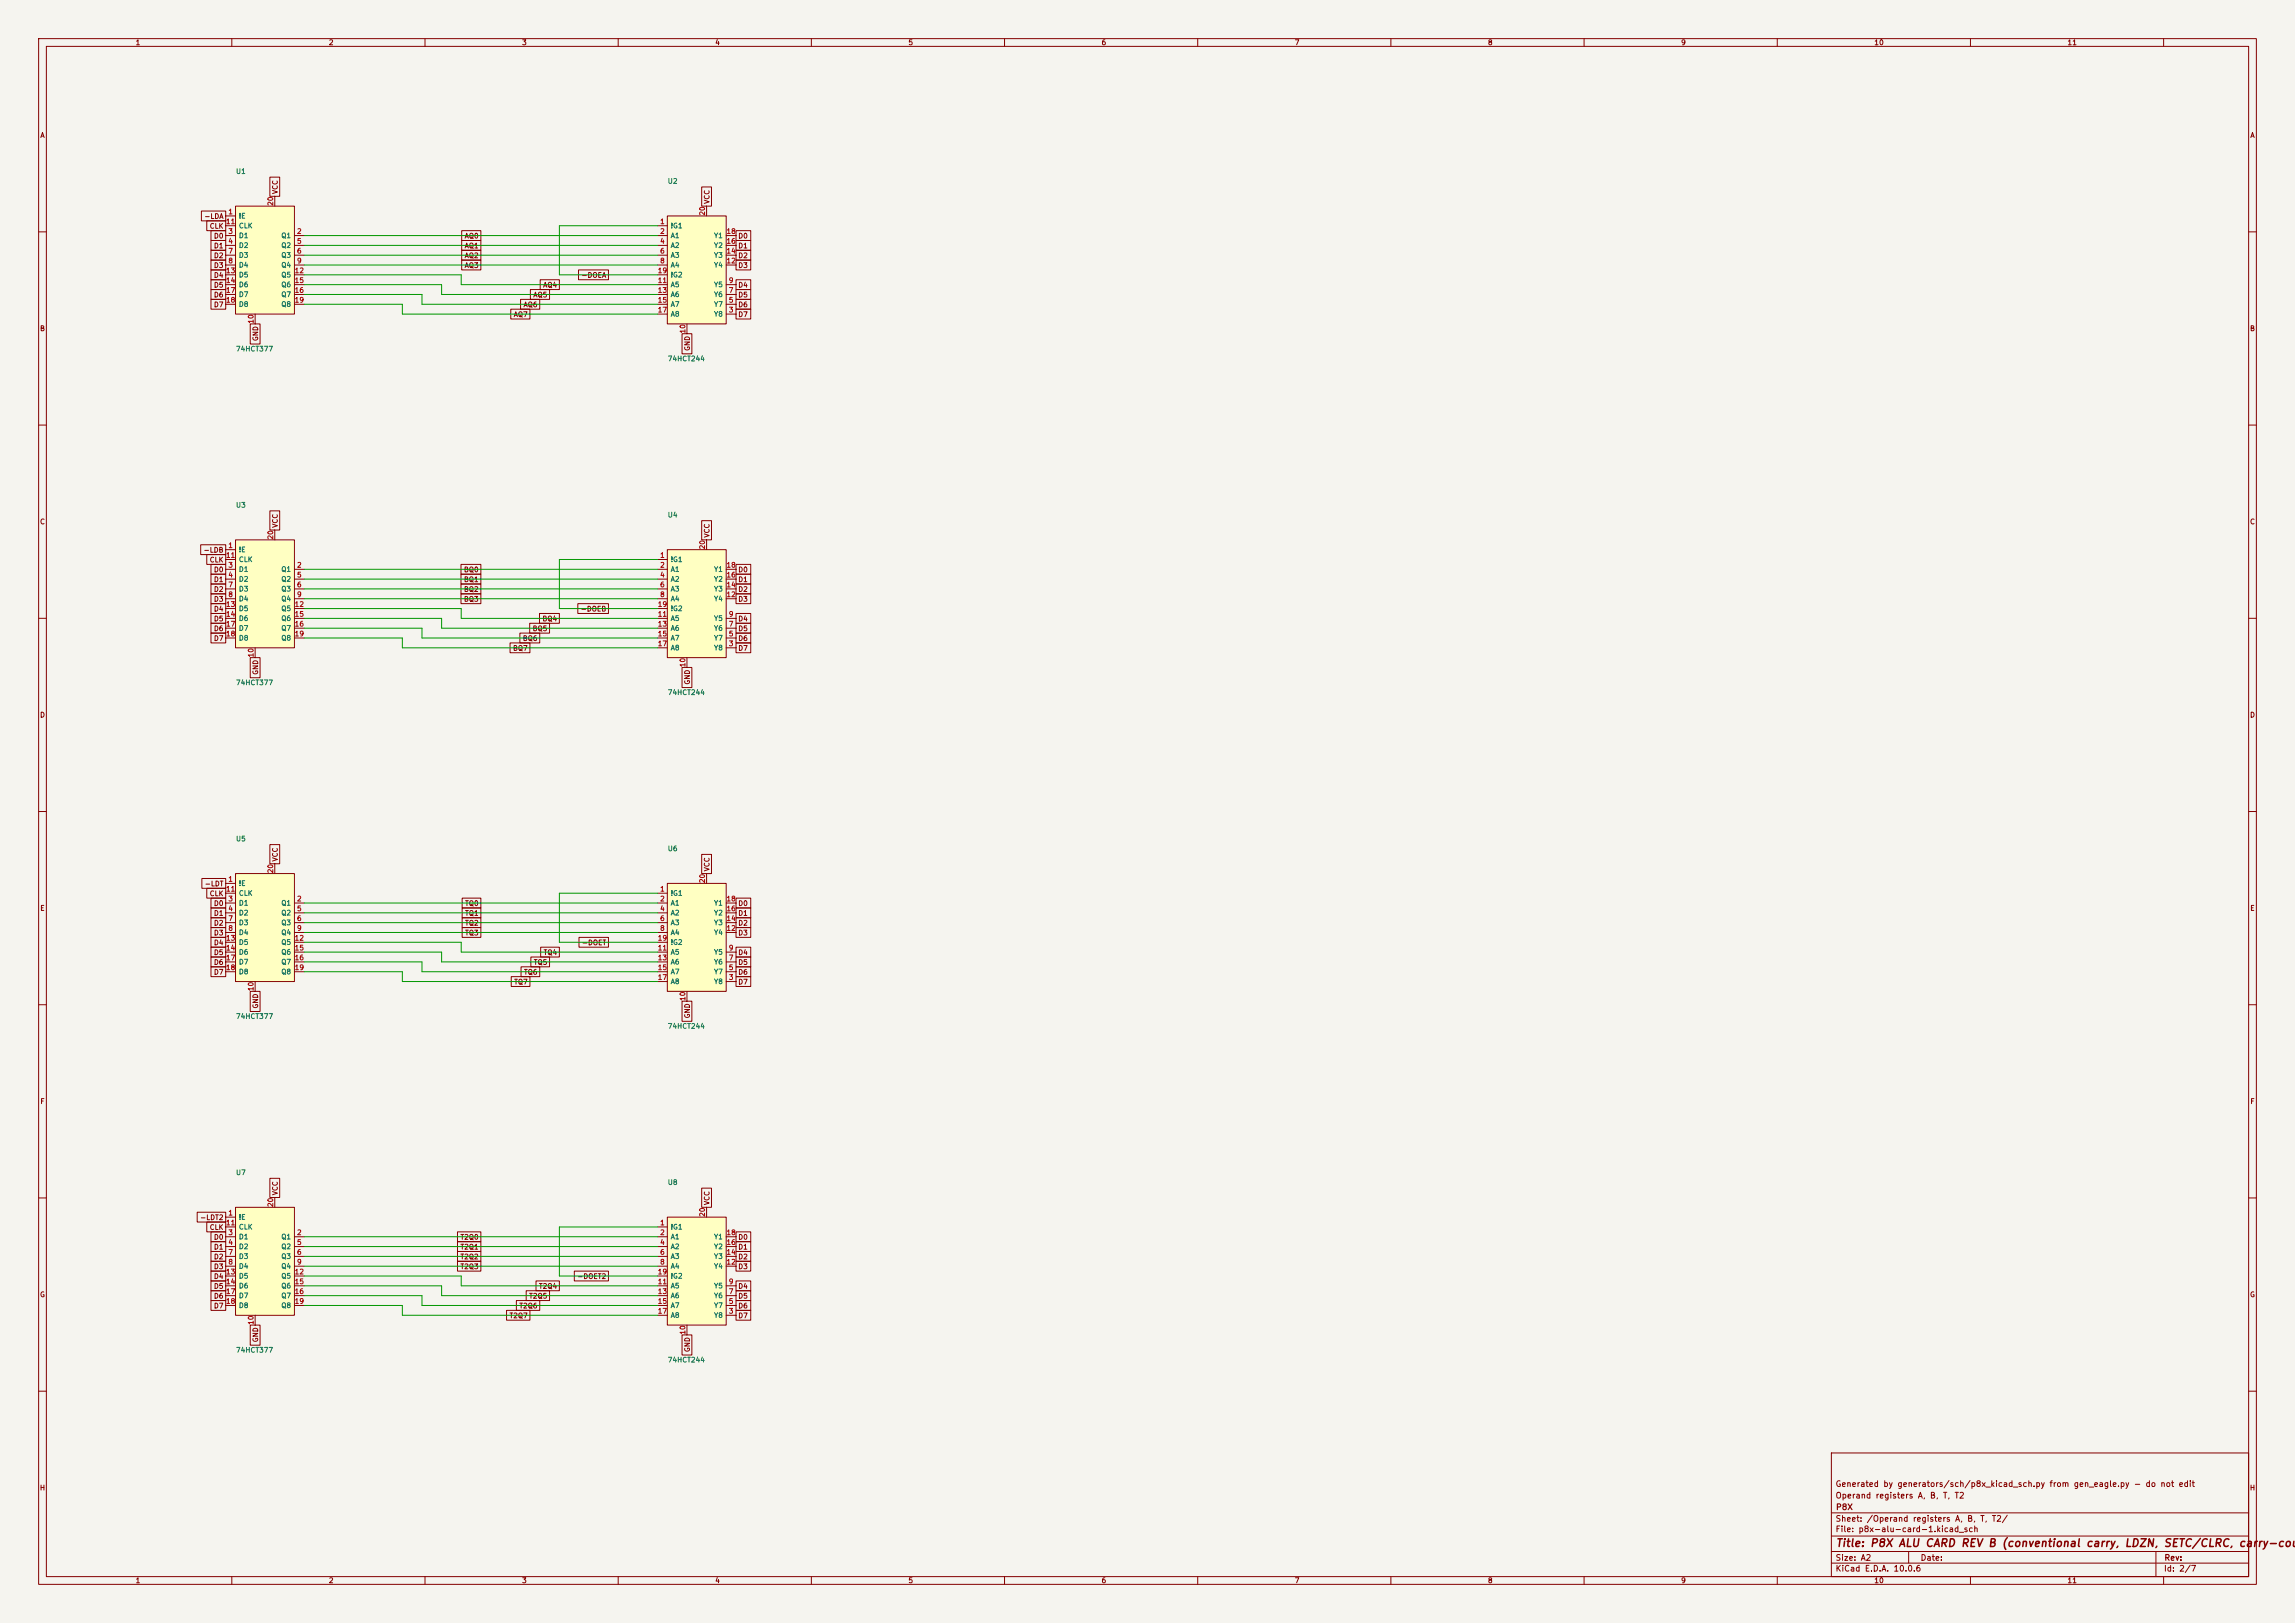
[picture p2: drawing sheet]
<svg xmlns="http://www.w3.org/2000/svg" width="594mm" height="420mm" viewBox="0 0 594 420" stroke-linecap="round" stroke-linejoin="round" font-family="sans-serif">
<defs><g id="words">
<text font-size="2" fill="#840000" x="475" y="400.8">Title: P8X ALU CARD REV B (conventional carry, LDZN, SETC/CLRC, carry-coup</text>
<g font-size="1.5" fill="#840000">
<text x="475" y="388.1">Operand registers A, B, T, T2</text>
<text x="475" y="385.1">Generated by generators/sch/p8x_kicad_sch.py from gen_eagle.py - do not edit</text>
<text x="475" y="394.1">Sheet: /Operand registers A, B, T, T2/</text>
<text x="475.1" y="391.1">P8X</text>
<text x="475" y="396.8">File: p8x-alu-card-1.kicad_sch</text>
<text x="475" y="407">KiCad E.D.A. 10.0.6</text>
<text x="475" y="404.2">Size: A2</text>
<text x="497" y="404.2">Date:</text>
<text x="560" y="407">Id: 2/7</text>
<text x="560.1" y="404.2">Rev:</text>
</g>
<g font-size="1.3" fill="#840000">
<text x="35" y="12">1</text>
<text x="85" y="12">2</text>
<text x="135" y="12">3</text>
<text x="185" y="12">4</text>
<text x="235" y="12">5</text>
<text x="285" y="12">6</text>
<text x="335" y="12">7</text>
<text x="385" y="12">8</text>
<text x="435" y="12">9</text>
<text x="485" y="12">10</text>
<text x="535" y="12">11</text>
<text x="10.3" y="36">A</text>
<text x="582.3" y="36">A</text>
<text x="72.2" y="50.4" transform="rotate(-90 72.2 50.4)">VCC</text>
<text x="183.9" y="52.9" transform="rotate(-90 183.9 52.9)">VCC</text>
<text x="52.8" y="56.9">-LDA</text>
<text x="54.1" y="59.5">CLK</text>
<text x="55.2" y="64.6">D1</text>
<text x="55.2" y="62">D0</text>
<text x="120.1" y="64.6">AQ1</text>
<text x="120.1" y="62">AQ0</text>
<text x="190.9" y="62">D0</text>
<text x="190.9" y="64.6">D1</text>
<text x="55.2" y="69.6">D3</text>
<text x="55.2" y="67.1">D2</text>
<text x="120.1" y="69.6">AQ3</text>
<text x="120.1" y="67.1">AQ2</text>
<text x="190.9" y="67.1">D2</text>
<text x="190.9" y="69.6">D3</text>
<text x="55.2" y="72.2">D4</text>
<text x="55.2" y="74.7">D5</text>
<text x="55.2" y="77.3">D6</text>
<text x="137.9" y="77.3">AQ5</text>
<text x="140.4" y="74.7">AQ4</text>
<text x="150.4" y="72.2">-DOEA</text>
<text x="190.9" y="74.7">D4</text>
<text x="190.9" y="77.3">D5</text>
<text x="55.2" y="79.8">D7</text>
<text x="132.8" y="82.3">AQ7</text>
<text x="135.4" y="79.8">AQ6</text>
<text x="190.9" y="79.8">D6</text>
<text x="190.9" y="82.3">D7</text>
<text x="10.2" y="86">B</text>
<text x="67.1" y="88.4" transform="rotate(-90 67.1 88.4)">GND</text>
<text x="582.2" y="86">B</text>
<text x="178.9" y="90.9" transform="rotate(-90 178.9 90.9)">GND</text>
<text x="10.2" y="136">C</text>
<text x="72.2" y="136.7" transform="rotate(-90 72.2 136.7)">VCC</text>
<text x="582.2" y="136">C</text>
<text x="52.6" y="143.3">-LDB</text>
<text x="183.9" y="139.3" transform="rotate(-90 183.9 139.3)">VCC</text>
<text x="54.1" y="145.8">CLK</text>
<text x="55.2" y="148.4">D0</text>
<text x="119.9" y="148.4">BQ0</text>
<text x="190.9" y="148.4">D0</text>
<text x="55.2" y="156">D3</text>
<text x="55.2" y="150.9">D1</text>
<text x="55.2" y="153.5">D2</text>
<text x="119.9" y="150.9">BQ1</text>
<text x="119.9" y="153.5">BQ2</text>
<text x="119.9" y="156">BQ3</text>
<text x="190.9" y="150.9">D1</text>
<text x="190.9" y="153.5">D2</text>
<text x="190.9" y="156">D3</text>
<text x="55.2" y="158.5">D4</text>
<text x="55.2" y="161.1">D5</text>
<text x="140.3" y="161.1">BQ4</text>
<text x="150.2" y="158.5">-DOEB</text>
<text x="190.9" y="161.1">D4</text>
<text x="55.2" y="163.6">D6</text>
<text x="55.2" y="166.2">D7</text>
<text x="135.2" y="166.2">BQ6</text>
<text x="137.7" y="163.6">BQ5</text>
<text x="190.9" y="163.6">D5</text>
<text x="190.9" y="166.2">D6</text>
<text x="132.6" y="168.7">BQ7</text>
<text x="190.9" y="168.7">D7</text>
<text x="67.1" y="174.8" transform="rotate(-90 67.1 174.8)">GND</text>
<text x="178.9" y="177.3" transform="rotate(-90 178.9 177.3)">GND</text>
<text x="10.2" y="186">D</text>
<text x="582.2" y="186">D</text>
<text x="72.2" y="223.1" transform="rotate(-90 72.2 223.1)">VCC</text>
<text x="183.9" y="225.6" transform="rotate(-90 183.9 225.6)">VCC</text>
<text x="52.9" y="229.7">-LDT</text>
<text x="54.1" y="232.2">CLK</text>
<text x="10.3" y="236">E</text>
<text x="55.2" y="239.8">D2</text>
<text x="55.2" y="237.3">D1</text>
<text x="55.2" y="234.7">D0</text>
<text x="120.2" y="239.8">TQ2</text>
<text x="120.2" y="237.3">TQ1</text>
<text x="120.2" y="234.7">TQ0</text>
<text x="190.9" y="234.7">D0</text>
<text x="190.9" y="237.3">D1</text>
<text x="190.9" y="239.8">D2</text>
<text x="582.3" y="236">E</text>
<text x="55.2" y="244.9">D4</text>
<text x="55.2" y="242.4">D3</text>
<text x="120.2" y="242.4">TQ3</text>
<text x="150.5" y="244.9">-DOET</text>
<text x="190.9" y="242.4">D3</text>
<text x="55.2" y="250">D6</text>
<text x="55.2" y="247.4">D5</text>
<text x="138" y="250">TQ5</text>
<text x="140.6" y="247.4">TQ4</text>
<text x="190.9" y="247.4">D4</text>
<text x="190.9" y="250">D5</text>
<text x="55.2" y="252.5">D7</text>
<text x="132.9" y="255.1">TQ7</text>
<text x="135.5" y="252.5">TQ6</text>
<text x="190.9" y="252.5">D6</text>
<text x="190.9" y="255.1">D7</text>
<text x="67.1" y="261.1" transform="rotate(-90 67.1 261.1)">GND</text>
<text x="178.9" y="263.7" transform="rotate(-90 178.9 263.7)">GND</text>
<text x="10.3" y="286">F</text>
<text x="582.3" y="286">F</text>
<text x="72.2" y="309.4" transform="rotate(-90 72.2 309.4)">VCC</text>
<text x="183.9" y="312" transform="rotate(-90 183.9 312)">VCC</text>
<text x="51.7" y="316">-LDT2</text>
<text x="54.1" y="318.6">CLK</text>
<text x="55.2" y="321.1">D0</text>
<text x="55.2" y="323.6">D1</text>
<text x="119" y="321.1">T2Q0</text>
<text x="119" y="323.6">T2Q1</text>
<text x="190.9" y="321.1">D0</text>
<text x="190.9" y="323.6">D1</text>
<text x="55.2" y="328.7">D3</text>
<text x="55.2" y="326.2">D2</text>
<text x="119" y="326.2">T2Q2</text>
<text x="119" y="328.7">T2Q3</text>
<text x="190.9" y="326.2">D2</text>
<text x="190.9" y="328.7">D3</text>
<text x="10.2" y="336">G</text>
<text x="55.2" y="331.3">D4</text>
<text x="55.2" y="333.8">D5</text>
<text x="139.4" y="333.8">T2Q4</text>
<text x="149.3" y="331.3">-DOET2</text>
<text x="190.9" y="333.8">D4</text>
<text x="582.2" y="336">G</text>
<text x="55.2" y="336.3">D6</text>
<text x="55.2" y="338.9">D7</text>
<text x="131.7" y="341.4">T2Q7</text>
<text x="134.3" y="338.9">T2Q6</text>
<text x="136.8" y="336.3">T2Q5</text>
<text x="190.9" y="336.3">D5</text>
<text x="190.9" y="338.9">D6</text>
<text x="190.9" y="341.4">D7</text>
<text x="67.1" y="347.5" transform="rotate(-90 67.1 347.5)">GND</text>
<text x="178.9" y="350" transform="rotate(-90 178.9 350)">GND</text>
<text x="10.2" y="386">H</text>
<text x="582.2" y="386">H</text>
<text x="35" y="410">1</text>
<text x="85" y="410">2</text>
<text x="135" y="410">3</text>
<text x="185" y="410">4</text>
<text x="235" y="410">5</text>
<text x="285" y="410">6</text>
<text x="335" y="410">7</text>
<text x="385" y="410">8</text>
<text x="435" y="410">9</text>
<text x="485" y="410">10</text>
<text x="535" y="410">11</text>
</g>
<g font-size="1.3" fill="#006464">
<text x="60.9" y="45.3">U1</text>
<text x="172.7" y="47.8">U2</text>
<text x="61.7" y="56.8">!E</text>
<text x="61.7" y="59.4">CLK</text>
<text x="173.5" y="59.4">!G1</text>
<text x="61.7" y="61.9">D1</text>
<text x="61.7" y="64.5">D2</text>
<text x="72.7" y="61.9">Q1</text>
<text x="72.7" y="64.5">Q2</text>
<text x="173.5" y="61.9">A1</text>
<text x="173.5" y="64.5">A2</text>
<text x="184.7" y="64.5">Y2</text>
<text x="184.7" y="61.9">Y1</text>
<text x="61.7" y="67">D3</text>
<text x="61.7" y="69.5">D4</text>
<text x="72.7" y="67">Q3</text>
<text x="72.7" y="69.5">Q4</text>
<text x="173.5" y="67">A3</text>
<text x="173.5" y="69.5">A4</text>
<text x="184.7" y="69.5">Y4</text>
<text x="184.7" y="67">Y3</text>
<text x="61.7" y="72.1">D5</text>
<text x="61.7" y="74.6">D6</text>
<text x="61.7" y="77.2">D7</text>
<text x="72.7" y="72.1">Q5</text>
<text x="72.7" y="74.6">Q6</text>
<text x="72.7" y="77.2">Q7</text>
<text x="173.5" y="74.6">A5</text>
<text x="173.5" y="77.2">A6</text>
<text x="173.5" y="72.1">!G2</text>
<text x="184.7" y="77.2">Y6</text>
<text x="184.7" y="74.6">Y5</text>
<text x="61.7" y="79.7">D8</text>
<text x="72.7" y="79.7">Q8</text>
<text x="173.5" y="79.7">A7</text>
<text x="173.5" y="82.2">A8</text>
<text x="184.7" y="82.2">Y8</text>
<text x="184.7" y="79.7">Y7</text>
<text x="60.9" y="91.2">74HCT377</text>
<text x="172.7" y="93.8">74HCT244</text>
<text x="60.9" y="131.7">U3</text>
<text x="172.7" y="134.2">U4</text>
<text x="61.7" y="143.2">!E</text>
<text x="61.7" y="148.3">D1</text>
<text x="61.7" y="145.7">CLK</text>
<text x="72.7" y="148.3">Q1</text>
<text x="173.5" y="145.7">!G1</text>
<text x="173.5" y="148.3">A1</text>
<text x="184.7" y="148.3">Y1</text>
<text x="61.7" y="150.8">D2</text>
<text x="61.7" y="153.4">D3</text>
<text x="61.7" y="155.9">D4</text>
<text x="72.7" y="150.8">Q2</text>
<text x="72.7" y="153.4">Q3</text>
<text x="72.7" y="155.9">Q4</text>
<text x="173.5" y="150.8">A2</text>
<text x="173.5" y="153.4">A3</text>
<text x="173.5" y="155.9">A4</text>
<text x="184.7" y="155.9">Y4</text>
<text x="184.7" y="153.4">Y3</text>
<text x="184.7" y="150.8">Y2</text>
<text x="61.7" y="158.4">D5</text>
<text x="61.7" y="161">D6</text>
<text x="72.7" y="158.4">Q5</text>
<text x="72.7" y="161">Q6</text>
<text x="173.5" y="161">A5</text>
<text x="173.5" y="158.4">!G2</text>
<text x="184.7" y="161">Y5</text>
<text x="61.7" y="163.5">D7</text>
<text x="61.7" y="166.1">D8</text>
<text x="72.7" y="163.5">Q7</text>
<text x="72.7" y="166.1">Q8</text>
<text x="173.5" y="163.5">A6</text>
<text x="173.5" y="166.1">A7</text>
<text x="184.7" y="166.1">Y7</text>
<text x="184.7" y="163.5">Y6</text>
<text x="173.5" y="168.6">A8</text>
<text x="184.7" y="168.6">Y8</text>
<text x="60.9" y="177.6">74HCT377</text>
<text x="172.7" y="180.1">74HCT244</text>
<text x="60.9" y="218">U5</text>
<text x="172.7" y="220.6">U6</text>
<text x="61.7" y="229.6">!E</text>
<text x="61.7" y="232.1">CLK</text>
<text x="173.5" y="232.1">!G1</text>
<text x="61.7" y="234.6">D1</text>
<text x="61.7" y="237.2">D2</text>
<text x="61.7" y="239.7">D3</text>
<text x="72.7" y="234.6">Q1</text>
<text x="72.7" y="237.2">Q2</text>
<text x="72.7" y="239.7">Q3</text>
<text x="173.5" y="234.6">A1</text>
<text x="173.5" y="237.2">A2</text>
<text x="173.5" y="239.7">A3</text>
<text x="184.7" y="239.7">Y3</text>
<text x="184.7" y="237.2">Y2</text>
<text x="184.7" y="234.6">Y1</text>
<text x="61.7" y="242.3">D4</text>
<text x="61.7" y="244.8">D5</text>
<text x="72.7" y="242.3">Q4</text>
<text x="72.7" y="244.8">Q5</text>
<text x="173.5" y="242.3">A4</text>
<text x="173.5" y="244.8">!G2</text>
<text x="184.7" y="242.3">Y4</text>
<text x="61.7" y="247.3">D6</text>
<text x="61.7" y="249.9">D7</text>
<text x="72.7" y="247.3">Q6</text>
<text x="72.7" y="249.9">Q7</text>
<text x="173.5" y="247.3">A5</text>
<text x="173.5" y="249.9">A6</text>
<text x="184.7" y="249.9">Y6</text>
<text x="184.7" y="247.3">Y5</text>
<text x="61.7" y="252.4">D8</text>
<text x="72.7" y="252.4">Q8</text>
<text x="173.5" y="252.4">A7</text>
<text x="173.5" y="255">A8</text>
<text x="184.7" y="255">Y8</text>
<text x="184.7" y="252.4">Y7</text>
<text x="60.9" y="264">74HCT377</text>
<text x="172.7" y="266.5">74HCT244</text>
<text x="60.9" y="304.4">U7</text>
<text x="172.7" y="306.9">U8</text>
<text x="61.7" y="315.9">!E</text>
<text x="61.7" y="321">D1</text>
<text x="61.7" y="323.5">D2</text>
<text x="61.7" y="318.5">CLK</text>
<text x="72.7" y="321">Q1</text>
<text x="72.7" y="323.5">Q2</text>
<text x="173.5" y="318.5">!G1</text>
<text x="173.5" y="321">A1</text>
<text x="173.5" y="323.5">A2</text>
<text x="184.7" y="323.5">Y2</text>
<text x="184.7" y="321">Y1</text>
<text x="61.7" y="326.1">D3</text>
<text x="61.7" y="328.6">D4</text>
<text x="72.7" y="326.1">Q3</text>
<text x="72.7" y="328.6">Q4</text>
<text x="173.5" y="326.1">A3</text>
<text x="173.5" y="328.6">A4</text>
<text x="184.7" y="328.6">Y4</text>
<text x="184.7" y="326.1">Y3</text>
<text x="61.7" y="331.2">D5</text>
<text x="61.7" y="333.7">D6</text>
<text x="72.7" y="331.2">Q5</text>
<text x="72.7" y="333.7">Q6</text>
<text x="173.5" y="333.7">A5</text>
<text x="173.5" y="331.2">!G2</text>
<text x="184.7" y="333.7">Y5</text>
<text x="61.7" y="336.2">D7</text>
<text x="61.7" y="338.8">D8</text>
<text x="72.7" y="336.2">Q7</text>
<text x="72.7" y="338.8">Q8</text>
<text x="173.5" y="336.2">A6</text>
<text x="173.5" y="338.8">A7</text>
<text x="173.5" y="341.3">A8</text>
<text x="184.7" y="341.3">Y8</text>
<text x="184.7" y="338.8">Y7</text>
<text x="184.7" y="336.2">Y6</text>
<text x="60.9" y="350.3">74HCT377</text>
<text x="172.7" y="352.9">74HCT244</text>
</g>
<g font-size="1.3" fill="#a90000">
<text x="71" y="53.4" transform="rotate(-90 71 53.4)">20</text>
<text x="58.4" y="58.3">11</text>
<text x="59" y="55.7">1</text>
<text x="170.7" y="58.3">1</text>
<text x="182.7" y="55.9" transform="rotate(-90 182.7 55.9)">20</text>
<text x="59" y="60.8">3</text>
<text x="59" y="63.4">4</text>
<text x="59" y="65.9">7</text>
<text x="76.7" y="60.8">2</text>
<text x="76.7" y="63.4">5</text>
<text x="76.7" y="65.9">6</text>
<text x="170.7" y="60.8">2</text>
<text x="170.7" y="63.4">4</text>
<text x="170.7" y="65.9">6</text>
<text x="187.9" y="65.9">14</text>
<text x="187.9" y="63.4">16</text>
<text x="187.9" y="60.8">18</text>
<text x="58.4" y="71">13</text>
<text x="59" y="68.4">8</text>
<text x="76.1" y="71">12</text>
<text x="76.7" y="68.4">9</text>
<text x="170.1" y="71">19</text>
<text x="170.7" y="68.4">8</text>
<text x="187.9" y="68.4">12</text>
<text x="58.4" y="73.5">14</text>
<text x="58.4" y="76.1">17</text>
<text x="76.1" y="73.5">15</text>
<text x="76.1" y="76.1">16</text>
<text x="170.1" y="73.5">11</text>
<text x="170.1" y="76.1">13</text>
<text x="188.5" y="76.1">7</text>
<text x="188.5" y="73.5">9</text>
<text x="58.4" y="78.6">18</text>
<text x="65.9" y="83.9" transform="rotate(-90 65.9 83.9)">10</text>
<text x="76.1" y="78.6">19</text>
<text x="170.1" y="78.6">15</text>
<text x="170.1" y="81.1">17</text>
<text x="188.5" y="81.1">3</text>
<text x="188.5" y="78.6">5</text>
<text x="177.7" y="86.4" transform="rotate(-90 177.7 86.4)">10</text>
<text x="59" y="142.1">1</text>
<text x="71" y="139.8" transform="rotate(-90 71 139.8)">20</text>
<text x="182.7" y="142.3" transform="rotate(-90 182.7 142.3)">20</text>
<text x="58.4" y="144.6">11</text>
<text x="59" y="147.2">3</text>
<text x="59" y="149.7">4</text>
<text x="76.7" y="147.2">2</text>
<text x="76.7" y="149.7">5</text>
<text x="170.7" y="144.6">1</text>
<text x="170.7" y="147.2">2</text>
<text x="170.7" y="149.7">4</text>
<text x="187.9" y="149.7">16</text>
<text x="187.9" y="147.2">18</text>
<text x="59" y="152.3">7</text>
<text x="59" y="154.8">8</text>
<text x="76.7" y="152.3">6</text>
<text x="76.7" y="154.8">9</text>
<text x="170.7" y="152.3">6</text>
<text x="170.7" y="154.8">8</text>
<text x="187.9" y="154.8">12</text>
<text x="187.9" y="152.3">14</text>
<text x="58.4" y="157.3">13</text>
<text x="58.4" y="159.9">14</text>
<text x="76.1" y="157.3">12</text>
<text x="76.1" y="159.9">15</text>
<text x="170.1" y="159.9">11</text>
<text x="170.1" y="157.3">19</text>
<text x="188.5" y="159.9">9</text>
<text x="58.4" y="162.4">17</text>
<text x="58.4" y="165">18</text>
<text x="76.1" y="162.4">16</text>
<text x="76.1" y="165">19</text>
<text x="170.1" y="162.4">13</text>
<text x="170.1" y="165">15</text>
<text x="170.1" y="167.5">17</text>
<text x="188.5" y="167.5">3</text>
<text x="188.5" y="165">5</text>
<text x="188.5" y="162.4">7</text>
<text x="65.9" y="170.2" transform="rotate(-90 65.9 170.2)">10</text>
<text x="177.7" y="172.8" transform="rotate(-90 177.7 172.8)">10</text>
<text x="71" y="226.1" transform="rotate(-90 71 226.1)">20</text>
<text x="58.4" y="231">11</text>
<text x="59" y="228.5">1</text>
<text x="59" y="233.5">3</text>
<text x="76.7" y="233.5">2</text>
<text x="170.7" y="231">1</text>
<text x="170.7" y="233.5">2</text>
<text x="182.7" y="228.7" transform="rotate(-90 182.7 228.7)">20</text>
<text x="187.9" y="233.5">18</text>
<text x="59" y="236.1">4</text>
<text x="59" y="238.6">7</text>
<text x="76.7" y="236.1">5</text>
<text x="76.7" y="238.6">6</text>
<text x="170.7" y="236.1">4</text>
<text x="170.7" y="238.6">6</text>
<text x="187.9" y="238.6">14</text>
<text x="187.9" y="236.1">16</text>
<text x="58.4" y="243.7">13</text>
<text x="59" y="241.2">8</text>
<text x="76.1" y="243.7">12</text>
<text x="76.7" y="241.2">9</text>
<text x="170.1" y="243.7">19</text>
<text x="170.7" y="241.2">8</text>
<text x="187.9" y="241.2">12</text>
<text x="58.4" y="246.2">14</text>
<text x="58.4" y="248.8">17</text>
<text x="58.4" y="251.3">18</text>
<text x="76.1" y="246.2">15</text>
<text x="76.1" y="248.8">16</text>
<text x="76.1" y="251.3">19</text>
<text x="170.1" y="246.2">11</text>
<text x="170.1" y="248.8">13</text>
<text x="170.1" y="251.3">15</text>
<text x="188.5" y="251.3">5</text>
<text x="188.5" y="248.8">7</text>
<text x="188.5" y="246.2">9</text>
<text x="65.9" y="256.6" transform="rotate(-90 65.9 256.6)">10</text>
<text x="170.1" y="253.9">17</text>
<text x="188.5" y="253.9">3</text>
<text x="177.7" y="259.1" transform="rotate(-90 177.7 259.1)">10</text>
<text x="58.4" y="317.4">11</text>
<text x="59" y="314.8">1</text>
<text x="71" y="312.5" transform="rotate(-90 71 312.5)">20</text>
<text x="170.7" y="317.4">1</text>
<text x="182.7" y="315" transform="rotate(-90 182.7 315)">20</text>
<text x="59" y="319.9">3</text>
<text x="59" y="322.4">4</text>
<text x="76.7" y="319.9">2</text>
<text x="76.7" y="322.4">5</text>
<text x="170.7" y="319.9">2</text>
<text x="170.7" y="322.4">4</text>
<text x="187.9" y="322.4">16</text>
<text x="187.9" y="319.9">18</text>
<text x="59" y="325">7</text>
<text x="59" y="327.5">8</text>
<text x="76.7" y="325">6</text>
<text x="76.7" y="327.5">9</text>
<text x="170.7" y="325">6</text>
<text x="170.7" y="327.5">8</text>
<text x="187.9" y="327.5">12</text>
<text x="187.9" y="325">14</text>
<text x="58.4" y="330.1">13</text>
<text x="58.4" y="332.6">14</text>
<text x="58.4" y="335.1">17</text>
<text x="76.1" y="330.1">12</text>
<text x="76.1" y="332.6">15</text>
<text x="76.1" y="335.1">16</text>
<text x="170.1" y="332.6">11</text>
<text x="170.1" y="335.1">13</text>
<text x="170.1" y="330.1">19</text>
<text x="188.5" y="335.1">7</text>
<text x="188.5" y="332.6">9</text>
<text x="58.4" y="337.7">18</text>
<text x="76.1" y="337.7">19</text>
<text x="170.1" y="337.7">15</text>
<text x="170.1" y="340.2">17</text>
<text x="188.5" y="340.2">3</text>
<text x="188.5" y="337.7">5</text>
<text x="65.9" y="343" transform="rotate(-90 65.9 343)">10</text>
<text x="177.7" y="345.5" transform="rotate(-90 177.7 345.5)">10</text>
</g>
</g></defs>
<path d="M0 0h594v420h-594z" fill="#f5f4ef" stroke="#f5f4ef" stroke-width=".26"/>
<g fill="none" stroke="#840000" stroke-width=".26">
<path d="M10 10h574v400h-574zM12 12h570v396h-570zM60 10v2M110 10v2M160 10v2M210 10v2M260 10v2M310 10v2M360 10v2M410 10v2M460 10v2M510 10v2"/>
<path d="M560 10v2M10 60h2M582 60h2M10 110h2M582 110h2M10 160h2M582 160h2M10 210h2M582 210h2M10 260h2M582 260h2M10 310h2"/>
<path d="M582 310h2M10 360h2M474 376h108v32h-108zM582 360h2M474 397.5h108M474 391.5h108M60 408v2M110 408v2M160 408v2M210 408v2M260 408v2M310 408v2"/>
<path d="M360 408v2M410 408v2M460 408v2M474 404.5h108M474 401.5h108M494 401.5v3M510 408v2M558 401.5v6.5M560 408v2"/>
</g>
<path d="M61 139.7h15.2v27.9h-15.2z" fill="#ffffc2"/>
<g fill="none" stroke="#840000" stroke-width=".26">
<path d="M61 139.7h15.2v27.9h-15.2zM71.1 137.2v2.5M58.4 142.2h2.6M58.4 147.3h2.6M58.4 149.9h2.6M58.4 152.4h2.6M58.4 154.9h2.6M58.4 144.8h2.6M58.4 157.5h2.6M76.2 147.3h2.5M76.2 149.9h2.5M76.2 152.4h2.5"/>
<path d="M76.2 154.9h2.5M76.2 157.5h2.5M58.4 160h2.6M58.4 162.6h2.6M58.4 165.1h2.6M66 167.6v2.6M76.2 160h2.5M76.2 162.6h2.5M76.2 165.1h2.5"/>
</g>
<path d="M172.7 228.6h15.3v27.9h-15.3z" fill="#ffffc2"/>
<g fill="none" stroke="#840000" stroke-width=".26">
<path d="M170.2 231.1h2.5M170.2 233.7h2.5M170.2 236.2h2.5M170.2 238.8h2.5M172.7 228.6h15.3v27.9h-15.3zM182.9 226.1v2.5M188 233.7h2.5M188 236.2h2.5M188 238.8h2.5M170.2 254h2.5M170.2 251.5h2.5M170.2 248.9h2.5"/>
<path d="M170.2 241.3h2.5M170.2 246.4h2.5M170.2 243.8h2.5M177.8 256.5v2.6M188 254h2.5M188 251.5h2.5M188 248.9h2.5M188 241.3h2.5M188 246.4h2.5"/>
</g>
<path d="M61 226.1h15.2v27.9h-15.2z" fill="#ffffc2"/>
<g fill="none" stroke="#840000" stroke-width=".26">
<path d="M58.4 228.6h2.6M58.4 233.7h2.6M58.4 236.2h2.6M58.4 238.8h2.6M58.4 231.1h2.6M61 226.1h15.2v27.9h-15.2zM71.1 223.5v2.6M76.2 233.7h2.5M76.2 236.2h2.5M76.2 238.8h2.5M58.4 241.3h2.6M58.4 243.8h2.6"/>
<path d="M58.4 246.4h2.6M58.4 248.9h2.6M58.4 251.5h2.6M66 254v2.5M76.2 241.3h2.5M76.2 243.8h2.5M76.2 246.4h2.5M76.2 248.9h2.5M76.2 251.5h2.5"/>
</g>
<path d="M172.7 55.9h15.3v27.9h-15.3z" fill="#ffffc2"/>
<g fill="none" stroke="#840000" stroke-width=".26">
<path d="M170.2 58.4h2.5M172.7 55.9h15.3v27.9h-15.3zM182.9 53.3v2.6M170.2 61h2.5M170.2 63.5h2.5M170.2 78.7h2.5M170.2 66h2.5M170.2 76.2h2.5M170.2 68.6h2.5M170.2 73.7h2.5M170.2 71.1h2.5M188 61h2.5"/>
<path d="M188 63.5h2.5M188 78.7h2.5M188 66h2.5M188 76.2h2.5M188 68.6h2.5M188 73.7h2.5M170.2 81.3h2.5M177.8 83.8v2.6M188 81.3h2.5"/>
</g>
<path d="M61 53.3h15.2v28h-15.2z" fill="#ffffc2"/>
<g fill="none" stroke="#840000" stroke-width=".26">
<path d="M58.4 55.9h2.6M58.4 58.4h2.6M61 53.3h15.2v28h-15.2zM71.1 50.8v2.5M58.4 61h2.6M58.4 63.5h2.6M58.4 66h2.6M58.4 68.6h2.6M58.4 71.1h2.6M58.4 73.7h2.6M58.4 76.2h2.6M58.4 78.7h2.6"/>
<path d="M76.2 61h2.5M76.2 63.5h2.5M76.2 66h2.5M76.2 68.6h2.5M76.2 71.1h2.5M76.2 73.7h2.5M76.2 76.2h2.5M76.2 78.7h2.5M66 81.3v2.5"/>
</g>
<path d="M172.7 315h15.3v27.9h-15.3z" fill="#ffffc2"/>
<g fill="none" stroke="#840000" stroke-width=".26">
<path d="M170.2 317.5h2.5M172.7 315h15.3v27.9h-15.3zM182.9 312.4v2.6M170.2 320h2.5M170.2 322.6h2.5M170.2 337.8h2.5M170.2 325.1h2.5M170.2 335.3h2.5M170.2 327.7h2.5M170.2 332.7h2.5M170.2 330.2h2.5M188 320h2.5"/>
<path d="M188 322.6h2.5M188 337.8h2.5M188 325.1h2.5M188 335.3h2.5M188 327.7h2.5M188 332.7h2.5M170.2 340.4h2.5M177.8 342.9v2.5M188 340.4h2.5"/>
</g>
<path d="M61 312.4h15.2v28h-15.2z" fill="#ffffc2"/>
<g fill="none" stroke="#840000" stroke-width=".26">
<path d="M58.4 315h2.6M58.4 317.5h2.6M61 312.4h15.2v28h-15.2zM71.1 309.9v2.5M58.4 320h2.6M58.4 322.6h2.6M58.4 325.1h2.6M58.4 327.7h2.6M58.4 330.2h2.6M58.4 332.7h2.6M58.4 335.3h2.6M58.4 337.8h2.6"/>
<path d="M76.2 320h2.5M76.2 322.6h2.5M76.2 325.1h2.5M76.2 327.7h2.5M76.2 330.2h2.5M76.2 332.7h2.5M76.2 335.3h2.5M76.2 337.8h2.5M66 340.4v2.5"/>
</g>
<path d="M172.7 142.2h15.3v28h-15.3z" fill="#ffffc2"/>
<g fill="none" stroke="#840000" stroke-width=".26">
<path d="M52.1 54.6h6.3v2.6h-6.3zM53.5 57.1h4.9v2.6h-4.9zM54.6 59.7h3.8v2.5h-3.8zM69.8 45.8h2.6v5h-2.6zM119.5 59.7h5v2.5h-5zM181.6 48.4h2.6v4.9h-2.6zM190.5 59.7h3.8v2.5h-3.8zM54.6 62.2h3.8v2.6h-3.8zM54.6 69.8h3.8v2.6h-3.8zM54.6 72.4h3.8v2.5h-3.8zM54.6 74.9h3.8v2.6h-3.8zM54.6 67.3h3.8v2.6h-3.8z"/>
<path d="M54.6 64.8h3.8v2.5h-3.8zM54.6 77.5h3.8v2.5h-3.8zM119.5 67.3h5v2.6h-5zM119.5 64.8h5v2.5h-5zM119.5 62.2h5v2.6h-5zM134.7 77.5h5v2.5h-5zM137.3 74.9h4.9v2.6h-4.9zM139.8 72.4h5v2.5h-5zM149.7 69.8h7.8v2.6h-7.8zM190.5 62.2h3.8v2.6h-3.8zM190.5 64.8h3.8v2.5h-3.8zM190.5 67.3h3.8v2.6h-3.8z"/>
<path d="M190.5 72.4h3.8v2.5h-3.8zM190.5 74.9h3.8v2.6h-3.8zM190.5 77.5h3.8v2.5h-3.8zM64.8 83.8h2.5v5.2h-2.5zM132.2 80h5v2.6h-5zM176.5 86.4h2.6v5.2h-2.6zM190.5 80h3.8v2.6h-3.8zM69.8 132.2h2.6v5h-2.6zM181.6 134.7h2.6v5h-2.6zM182.9 139.7v2.5M51.9 141h6.5v2.5h-6.5zM53.5 143.5h4.9v2.6h-4.9z"/>
<path d="M54.6 153.7h3.8v2.5h-3.8zM54.6 156.2h3.8v2.6h-3.8zM54.6 158.7h3.8v2.6h-3.8zM54.6 146h3.8v2.6h-3.8zM54.6 148.6h3.8v2.5h-3.8zM54.6 151.1h3.8v2.6h-3.8zM119.3 146h5.2v2.6h-5.2zM119.3 148.6h5.2v2.5h-5.2zM119.3 151.1h5.2v2.6h-5.2zM119.3 153.7h5.2v2.5h-5.2zM139.6 158.7h5.2v2.6h-5.2zM149.6 156.2h7.9v2.6h-7.9z"/>
<path d="M170.2 144.8h2.5M170.2 147.3h2.5M170.2 149.9h2.5M170.2 152.4h2.5M170.2 154.9h2.5M170.2 157.5h2.5M172.7 142.2h15.3v28h-15.3zM188 147.3h2.5M188 149.9h2.5M188 152.4h2.5M188 154.9h2.5M190.5 146h3.8v2.6h-3.8z"/>
<path d="M190.5 148.6h3.8v2.5h-3.8zM190.5 151.1h3.8v2.6h-3.8zM190.5 153.7h3.8v2.5h-3.8zM190.5 158.7h3.8v2.6h-3.8zM54.6 161.3h3.8v2.5h-3.8zM54.6 163.8h3.8v2.6h-3.8zM64.8 170.2h2.5v5.2h-2.5zM132 166.4h5.2v2.5h-5.2zM134.6 163.8h5.1v2.6h-5.1zM137.1 161.3h5.1v2.5h-5.1zM170.2 167.6h2.5M170.2 165.1h2.5"/>
<path d="M170.2 162.6h2.5M170.2 160h2.5M176.5 172.7h2.6v5.2h-2.6zM177.8 170.2v2.5M188 167.6h2.5M188 165.1h2.5M188 162.6h2.5M188 160h2.5M190.5 161.3h3.8v2.5h-3.8zM190.5 163.8h3.8v2.6h-3.8zM190.5 166.4h3.8v2.5h-3.8zM69.8 218.6h2.6v4.9h-2.6z"/>
<path d="M52.2 227.3h6.2v2.6h-6.2zM53.5 229.9h4.9v2.5h-4.9zM54.6 237.5h3.8v2.5h-3.8zM54.6 234.9h3.8v2.6h-3.8zM54.6 232.4h3.8v2.6h-3.8zM119.6 237.5h4.9v2.5h-4.9zM119.6 234.9h4.9v2.6h-4.9zM119.6 232.4h4.9v2.6h-4.9zM181.6 221.1h2.6v5h-2.6zM190.5 232.4h3.8v2.6h-3.8zM190.5 234.9h3.8v2.6h-3.8zM190.5 237.5h3.8v2.5h-3.8z"/>
<path d="M54.6 250.2h3.8v2.5h-3.8zM54.6 247.6h3.8v2.6h-3.8zM54.6 245.1h3.8v2.6h-3.8zM54.6 242.6h3.8v2.5h-3.8zM54.6 240h3.8v2.6h-3.8zM64.8 256.5h2.5v5.2h-2.5zM119.6 240h4.9v2.6h-4.9zM132.3 252.7h4.9v2.6h-4.9zM134.9 250.2h4.8v2.5h-4.8zM137.4 247.6h4.8v2.6h-4.8zM139.9 245.1h4.9v2.6h-4.9zM149.9 242.6h7.6v2.5h-7.6z"/>
<path d="M176.5 259.1h2.6v5.2h-2.6zM190.5 240h3.8v2.6h-3.8zM190.5 245.1h3.8v2.6h-3.8zM190.5 247.6h3.8v2.6h-3.8zM190.5 250.2h3.8v2.5h-3.8zM190.5 252.7h3.8v2.6h-3.8zM51 313.7h7.4v2.5h-7.4zM53.5 316.2h4.9v2.6h-4.9zM54.6 318.8h3.8v2.5h-3.8zM69.8 304.9h2.6v5h-2.6zM118.4 318.8h6.1v2.5h-6.1zM181.6 307.5h2.6v4.9h-2.6z"/>
<path d="M190.5 318.8h3.8v2.5h-3.8zM54.6 326.4h3.8v2.5h-3.8zM54.6 328.9h3.8v2.6h-3.8zM54.6 331.5h3.8v2.5h-3.8zM54.6 334h3.8v2.6h-3.8zM54.6 336.5h3.8v2.6h-3.8zM54.6 321.3h3.8v2.6h-3.8zM54.6 323.8h3.8v2.6h-3.8zM118.4 321.3h6.1v2.6h-6.1zM118.4 323.8h6.1v2.6h-6.1zM118.4 326.4h6.1v2.5h-6.1zM131.1 339.1h6.1v2.5h-6.1z"/>
<path d="M133.6 336.5h6.1v2.6h-6.1zM136.2 334h6v2.6h-6zM138.7 331.5h6.1v2.5h-6.1zM148.6 328.9h8.9v2.6h-8.9zM190.5 321.3h3.8v2.6h-3.8zM190.5 323.8h3.8v2.6h-3.8zM190.5 326.4h3.8v2.5h-3.8zM190.5 331.5h3.8v2.5h-3.8zM190.5 334h3.8v2.6h-3.8zM190.5 336.5h3.8v2.6h-3.8zM190.5 339.1h3.8v2.5h-3.8zM64.8 342.9h2.5v5.2h-2.5z"/>
<path d="M176.5 345.4h2.6v5.2h-2.6z"/>
</g>
<g fill="none" stroke="#009600" stroke-width=".26">
<path d="M170.2 58.4h-25.4v12.7h25.4M78.7 76.2h30.5v2.5h61M78.7 78.7h25.4v2.6h66.1M78.7 73.7h35.6v2.5h55.9M78.7 71.1h40.7v2.6h50.8M78.7 61h91.5M78.7 63.5h91.5M78.7 66h91.5M78.7 68.6h91.5M78.7 157.5h40.7v2.5h50.8M78.7 154.9h91.5M78.7 152.4h91.5"/>
<path d="M78.7 149.9h91.5M78.7 147.3h91.5M170.2 144.8h-25.4v12.7h25.4M78.7 162.6h30.5v2.5h61M78.7 165.1h25.4v2.5h66.1M78.7 160h35.6v2.6h55.9M78.7 233.7h91.5M78.7 236.2h91.5M78.7 238.8h91.5M170.2 231.1h-25.4v12.7h25.4M78.7 248.9h30.5v2.6h61M78.7 251.5h25.4v2.5h66.1"/>
<path d="M78.7 246.4h35.6v2.5h55.9M78.7 243.8h40.7v2.6h50.8M78.7 241.3h91.5M170.2 317.5h-25.4v12.7h25.4M78.7 332.7h35.6v2.6h55.9M78.7 330.2h40.7v2.5h50.8M78.7 335.3h30.5v2.5h61M78.7 337.8h25.4v2.6h66.1M78.7 327.7h91.5M78.7 325.1h91.5M78.7 322.6h91.5M78.7 320h91.5"/>
</g>
<use href="#words"/>
</svg>
